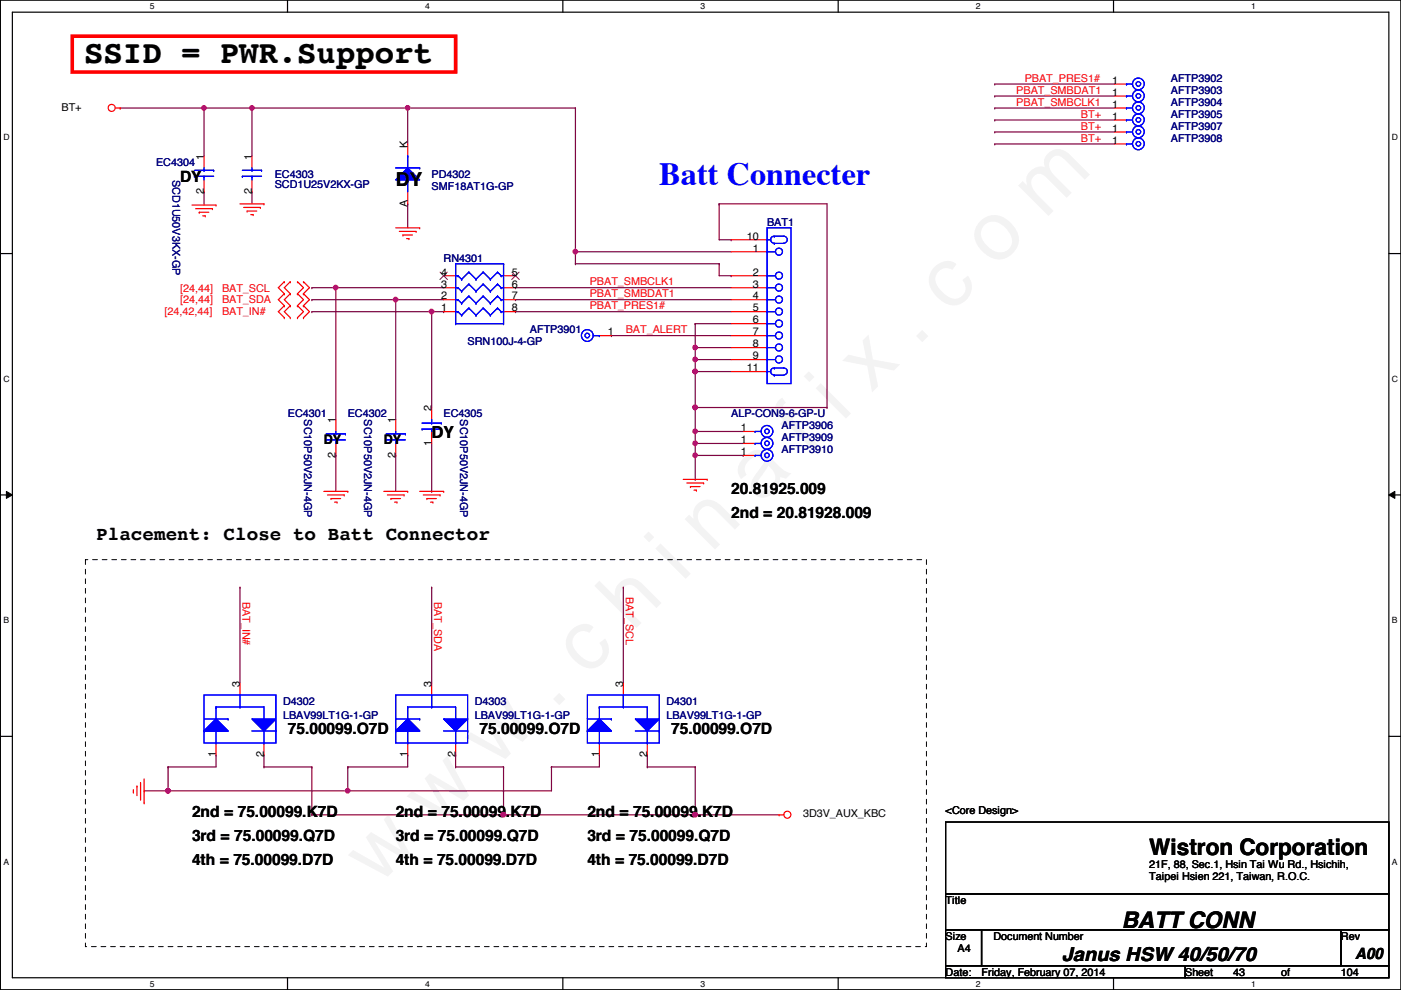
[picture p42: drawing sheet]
<svg xmlns="http://www.w3.org/2000/svg" width="297mm" height="210mm" viewBox="0 0 297 210" stroke-linecap="round" stroke-linejoin="round" font-family="sans-serif">
<defs><g id="words">
<text font-size="17.6" fill="#f0f" x="80.1" y="188" transform="rotate(-45 80.1 188)">w w w . c h i n a f i x . c o m</text>
<text font-size="6.9" x="17.9" y="13.3">SSID = PWR.Support</text>
<text font-size="6.9" fill="#00f" x="139.8" y="39.3">Batt Connecter</text>
<g font-size="4.8">
<text x="243.7" y="181.3">Wistron Corporation</text>
<text x="237.8" y="196.8">BATT CONN</text>
</g>
<g font-size="4.1">
<text x="83.9" y="39.4">DY</text>
<text x="91.5" y="92.8">DY</text>
<text x="20.4" y="114.5">Placement: Close to Batt Connector</text>
<text x="225.1" y="203.7">Janus HSW 40/50/70</text>
</g>
<g font-size="3.3">
<text x="38.2" y="38.7">DY</text>
<text x="155" y="104.7">20.81925.009</text>
<text x="155" y="109.8">2nd = 20.81928.009</text>
<text x="61" y="155.5">75.00099.O7D</text>
<text x="101.7" y="155.5">75.00099.O7D</text>
<text x="142.3" y="155.5">75.00099.O7D</text>
<text x="40.7" y="173.3">2nd = 75.00099.K7D</text>
<text x="83.9" y="173.3">2nd = 75.00099.K7D</text>
<text x="124.5" y="173.3">2nd = 75.00099.K7D</text>
<text x="40.7" y="178.4">3rd = 75.00099.Q7D</text>
<text x="83.9" y="178.4">3rd = 75.00099.Q7D</text>
<text x="124.5" y="178.4">3rd = 75.00099.Q7D</text>
<text x="40.7" y="183.5">4th = 75.00099.D7D</text>
<text x="83.9" y="183.5">4th = 75.00099.D7D</text>
<text x="124.5" y="183.5">4th = 75.00099.D7D</text>
<text x="287.4" y="203.2">A00</text>
</g>
<g font-size="2.8">
<text x="68.7" y="94.1">DY</text>
<text x="81.4" y="94.1">DY</text>
</g>
<g font-size="2.3" fill="#f00">
<text x="217.3" y="17.3">PBAT_PRES1#</text>
<text x="215.5" y="22.4">PBAT_SMBCLK1</text>
<text x="215.5" y="19.9">PBAT_SMBDAT1</text>
<text x="229.2" y="24.9">BT+</text>
<text x="229.2" y="27.5">BT+</text>
<text x="229.2" y="30">BT+</text>
<text x="38.2" y="64.3">[24,44]</text>
<text x="38.2" y="61.8">[24,44]</text>
<text x="47.1" y="64.3">BAT_SDA</text>
<text x="47.1" y="61.8">BAT_SCL</text>
<text x="125" y="60.5">PBAT_SMBCLK1</text>
<text x="125" y="65.6">PBAT_PRES1#</text>
<text x="125" y="63">PBAT_SMBDAT1</text>
<text x="34.9" y="66.9">[24,42,44]</text>
<text x="47.1" y="66.9">BAT_IN#</text>
<text x="132.7" y="70.7">BAT_ALERT</text>
<text x="51.4" y="127.6" transform="rotate(90 51.4 127.6)">BAT_IN#</text>
<text x="92" y="127.6" transform="rotate(90 92 127.6)">BAT_SDA</text>
<text x="132.7" y="126.5" transform="rotate(90 132.7 126.5)">BAT_SCL</text>
</g>
<g font-size="2.3">
<text x="235.8" y="17.8">1</text>
<text x="13" y="23.5">BT+</text>
<text x="235.8" y="20.3">1</text>
<text x="235.8" y="22.9">1</text>
<text x="235.8" y="25.4">1</text>
<text x="235.8" y="27.9">1</text>
<text x="43.2" y="33.8" transform="rotate(-90 43.2 33.8)">1</text>
<text x="53.4" y="33.8" transform="rotate(-90 53.4 33.8)">1</text>
<text x="86.4" y="31.3" transform="rotate(-90 86.4 31.3)">K</text>
<text x="235.8" y="30.5">1</text>
<text x="43.2" y="41.2" transform="rotate(-90 43.2 41.2)">2</text>
<text x="53.4" y="41.2" transform="rotate(-90 53.4 41.2)">2</text>
<text x="86.4" y="44" transform="rotate(-90 86.4 44)">A</text>
<text x="158.3" y="50.8">10</text>
<text x="159.6" y="53.3">1</text>
<text x="93.6" y="58.4">4</text>
<text x="108.5" y="58.4">5</text>
<text x="159.6" y="58.4">2</text>
<text x="93.6" y="63.5">2</text>
<text x="93.6" y="61">3</text>
<text x="108.5" y="61">6</text>
<text x="108.5" y="63.5">7</text>
<text x="159.6" y="61">3</text>
<text x="159.6" y="63.5">4</text>
<text x="93.6" y="66">1</text>
<text x="108.5" y="66">8</text>
<text x="128.9" y="71.1">1</text>
<text x="159.6" y="66">5</text>
<text x="159.6" y="68.6">6</text>
<text x="159.6" y="71.1">7</text>
<text x="159.6" y="73.7">8</text>
<text x="159.6" y="76.2">9</text>
<text x="158.3" y="78.7">11</text>
<text x="71.2" y="89.7" transform="rotate(-90 71.2 89.7)">1</text>
<text x="83.9" y="89.7" transform="rotate(-90 83.9 89.7)">1</text>
<text x="91.5" y="87.2" transform="rotate(-90 91.5 87.2)">2</text>
<text x="91.5" y="94.5" transform="rotate(-90 91.5 94.5)">1</text>
<text x="157.1" y="91.4">1</text>
<text x="157.1" y="94">1</text>
<text x="71.2" y="97.1" transform="rotate(-90 71.2 97.1)">2</text>
<text x="83.9" y="97.1" transform="rotate(-90 83.9 97.1)">2</text>
<text x="157.1" y="96.5">1</text>
<text x="50.8" y="145.6" transform="rotate(-90 50.8 145.6)">3</text>
<text x="91.5" y="145.6" transform="rotate(-90 91.5 145.6)">3</text>
<text x="132.1" y="145.6" transform="rotate(-90 132.1 145.6)">3</text>
<text x="45.8" y="160.6" transform="rotate(-90 45.8 160.6)">1</text>
<text x="55.9" y="160.6" transform="rotate(-90 55.9 160.6)">2</text>
<text x="86.4" y="160.6" transform="rotate(-90 86.4 160.6)">1</text>
<text x="96.6" y="160.6" transform="rotate(-90 96.6 160.6)">2</text>
<text x="127" y="160.6" transform="rotate(-90 127 160.6)">1</text>
<text x="137.2" y="160.6" transform="rotate(-90 137.2 160.6)">2</text>
<text x="170.3" y="173.3">3D3V_AUX_KBC</text>
<text x="200.5" y="172.6">&lt;Core Design&gt;</text>
<text x="243.7" y="184">21F, 88, Sec.1, Hsin Tai Wu Rd., Hsichih,</text>
<text x="200.5" y="191.6">Title</text>
<text x="243.7" y="186.6">Taipei Hsien 221, Taiwan, R.O.C.</text>
<text x="200.5" y="199.2">Size</text>
<text x="203" y="201.8">A4</text>
<text x="210.6" y="199.2">Document Number</text>
<text x="284.3" y="199.2">Rev</text>
<text x="200.5" y="206.8">Date:</text>
<text x="208.1" y="206.8">Friday, February 07, 2014</text>
<text x="251.3" y="206.8">Sheet</text>
<text x="261.4" y="206.8">43</text>
<text x="271.6" y="206.8">of</text>
<text x="284.3" y="206.8">104</text>
</g>
<g font-size="2.3" fill="#000080">
<text x="248.2" y="17.4">AFTP3902</text>
<text x="248.2" y="19.9">AFTP3903</text>
<text x="248.2" y="22.4">AFTP3904</text>
<text x="248.2" y="25">AFTP3905</text>
<text x="248.2" y="27.5">AFTP3907</text>
<text x="33.1" y="35.1">EC4304</text>
<text x="248.2" y="30.1">AFTP3908</text>
<text x="36.6" y="38.1" transform="rotate(90 36.6 38.1)">SCD1U50V3KX-GP</text>
<text x="58.2" y="37.7">EC4303</text>
<text x="58.2" y="40">SCD1U25V2KX-GP</text>
<text x="91.5" y="37.7">PD4302</text>
<text x="91.5" y="40.2">SMF18AT1G-GP</text>
<text x="162.6" y="47.8">BAT1</text>
<text x="94.1" y="55.5">RN4301</text>
<text x="112.3" y="70.7">AFTP3901</text>
<text x="99.1" y="73.2">SRN100J-4-GP</text>
<text x="61" y="88.5">EC4301</text>
<text x="64.5" y="88.9" transform="rotate(90 64.5 88.9)">SC10P50V2JN-4GP</text>
<text x="73.7" y="88.5">EC4302</text>
<text x="77.2" y="88.9" transform="rotate(90 77.2 88.9)">SC10P50V2JN-4GP</text>
<text x="94.1" y="88.5">EC4305</text>
<text x="97.5" y="88.9" transform="rotate(90 97.5 88.9)">SC10P50V2JN-4GP</text>
<text x="155" y="88.5">ALP-CON9-6-GP-U</text>
<text x="165.7" y="91">AFTP3906</text>
<text x="165.7" y="93.6">AFTP3909</text>
<text x="165.7" y="96.1">AFTP3910</text>
<text x="60" y="149.4">D4302</text>
<text x="100.7" y="149.4">D4303</text>
<text x="141.3" y="149.4">D4301</text>
<text x="60" y="152.5">LBAV99LT1G-1-GP</text>
<text x="100.7" y="152.5">LBAV99LT1G-1-GP</text>
<text x="141.3" y="152.5">LBAV99LT1G-1-GP</text>
</g>
<g font-size="1.8">
<text x="31.8" y="1.9">5</text>
<text x="90.1" y="1.9">4</text>
<text x="148.5" y="1.9">3</text>
<text x="206.9" y="1.9">2</text>
<text x="265.3" y="1.9">1</text>
<text x=".7" y="29.8">D</text>
<text x="295.1" y="29.8">D</text>
<text x=".7" y="80.9">C</text>
<text x="295.1" y="80.9">C</text>
<text x=".7" y="132.1">B</text>
<text x="295.1" y="132.1">B</text>
<text x=".7" y="183.3">A</text>
<text x="295.1" y="183.3">A</text>
<text x="31.8" y="209.2">5</text>
<text x="90.1" y="209.2">4</text>
<text x="148.5" y="209.2">3</text>
<text x="206.9" y="209.2">2</text>
<text x="265.3" y="209.2">1</text>
</g>
</g></defs>
<path d="M.1 0h296.9v209.8h-296.9zM2.6 2.6h291.9v204.7h-291.9z" fill="none" stroke="#000" stroke-width=".25"/>
<g fill="#fff">
<path d="M31.8 .3h1v2h-1z"/>
<path d="M31.8 207.6h1v1.9h-1z"/>
</g>
<path d="M61 0v2.6M61 207.3v2.5" fill="none" stroke="#000" stroke-width=".25"/>
<g fill="#fff">
<path d="M90.1 .3h1v2h-1z"/>
<path d="M90.1 207.6h1v1.9h-1z"/>
</g>
<path d="M119.3 0v2.6M119.3 207.3v2.5" fill="none" stroke="#000" stroke-width=".25"/>
<g fill="#fff">
<path d="M148.5 .3h1v2h-1z"/>
<path d="M148.5 207.6h1v1.9h-1z"/>
</g>
<path d="M177.7 0v2.6M177.7 207.3v2.5" fill="none" stroke="#000" stroke-width=".25"/>
<g fill="#fff">
<path d="M206.9 .3h1v2h-1z"/>
<path d="M206.9 207.6h1v1.9h-1z"/>
</g>
<path d="M236.1 0v2.6M236.1 207.3v2.5" fill="none" stroke="#000" stroke-width=".25"/>
<g fill="#fff">
<path d="M265.3 .3h.9v2h-.9z"/>
<path d="M265.3 207.6h.9v1.9h-.9z"/>
<path d="M.7 28.2h1.3v1.9h-1.3z"/>
<path d="M295.1 28.2h1.3v1.9h-1.3z"/>
<path d="M.7 79.3h1.3v2h-1.3z"/>
<path d="M295.1 79.3h1.3v2h-1.3z"/>
</g>
<path d="M.1 53.8h2.5M294.5 53.8h2.5" fill="none" stroke="#000" stroke-width=".25"/>
<g fill="#fff">
<path d="M.7 130.5h1.2v2h-1.2z"/>
<path d="M295.1 130.5h1.2v2h-1.2z"/>
</g>
<path d="M.1 104.9h2.5M294.5 104.9h2.5" fill="none" stroke="#000" stroke-width=".25"/>
<path d="M1.4 104.2l1.2 .7-1.2 .8zM294.5 104.9l1.2-.7v1.5z" fill="#000"/>
<path d="M1.4 104.2l1.2 .7-1.2 .8zM294.5 104.9l1.2-.7v1.5z" fill="none" stroke="#000" stroke-width=".21"/>
<g fill="#fff">
<path d="M.7 181.7h1.2v2h-1.2z"/>
<path d="M295.1 181.7h1.2v2h-1.2z"/>
</g>
<path d="M.1 156.1h2.5M294.5 156.1h2.5" fill="none" stroke="#000" stroke-width=".25"/>
<path d="M50.9 124.5h.1M50.9 124.5v20.3M35.6 162.6h.1M35.6 167.7h.1M35.6 162.6v5.1M35.6 167.7h38.1M66.1 172.8h.1M66.1 162.6h.1M66.1 172.8h40.7M66.1 162.6v10.2" fill="none" stroke="#800040" stroke-width=".25"/>
<circle cx="35.6" cy="167.7" r=".49" fill="#f0f"/>
<circle cx="35.6" cy="167.7" r=".49" fill="none" stroke="#f0f" stroke-width=".25"/>
<path d="M30.6 167.7h.1M30.6 167.7h5M106.8 172.8h40.6" fill="none" stroke="#800040" stroke-width=".25"/>
<circle cx="35.6" cy="167.7" r=".49" fill="#f0f"/>
<circle cx="35.6" cy="167.7" r=".49" fill="none" stroke="#f0f" stroke-width=".25"/>
<g fill="none" stroke="#800040" stroke-width=".25">
<path d="M43.3 22.9h.1M43.3 22.9h78.7M53.4 22.9h.1M53.4 22.9v10.2M86.4 22.9h.1M122 22.9h.1M122 22.9v30.5M43.3 40.7h.1M43.3 40.7v2.8M53.4 40.7h.1M53.4 40.7v2.5M122 55.9h30.5"/>
<path d="M66.1 66.1h.1M66.1 61h.1M66.1 63.5h.1M66.1 61h5.1M66.1 66.1h25.4M66.1 63.5h17.8M109.3 61h45.7M109.3 66.1h45.7M109.3 63.5h45.7M35.6 162.6h.1M35.6 162.6h10.2M56 162.6h.1"/>
<path d="M56 162.6h10.1M73.7 167.7h43.2"/>
</g>
<circle cx="86.4" cy="22.9" r=".49" fill="#f0f"/>
<circle cx="86.4" cy="22.9" r=".49" fill="none" stroke="#f0f" stroke-width=".25"/>
<circle cx="53.4" cy="22.9" r=".49" fill="#f0f"/>
<circle cx="53.4" cy="22.9" r=".49" fill="none" stroke="#f0f" stroke-width=".25"/>
<path d="M43.3 22.9h.1M43.3 22.9v10.2M175.3 43.2v43.2" fill="none" stroke="#800040" stroke-width=".25"/>
<circle cx="43.2" cy="22.9" r=".49" fill="#f0f"/>
<circle cx="43.2" cy="22.9" r=".49" fill="none" stroke="#f0f" stroke-width=".25"/>
<g fill="none" stroke="#800040" stroke-width=".25">
<path d="M210.9 17.8h.1M210.9 17.8h25.4M25.5 22.9h.1M25.5 22.9h17.8M86.4 22.9h.1M86.4 22.9v7.6M210.9 22.9h.1M210.9 20.4h.1M210.9 22.9h25.4M210.9 20.4h25.4M122 53.4h33M45.8 160.1h.1"/>
<path d="M45.8 160.1v2.5M56 160.1h.1M56 160.1v2.5"/>
</g>
<g fill="none" stroke="#f00" stroke-width=".25">
<path d="M24.5 22.9h1M25.5 22.9h.1M40.7 43.5h5.1M41.5 44.2h3.5M42.2 45h.1M42.2 45h2.1M43 45.8h.5M43.5 45.8h.1M45 44.2h.1M45.8 43.5h.1M50.9 43.2h5.1M51.6 44h3.6"/>
<path d="M52.4 44.7h.1M52.4 44.7h2M53.2 45.5h.5M53.7 45.5h.1M55.2 44h.1M56 43.2h.1M60.3 59.7h.1M60.3 59.7l-1.3 1.3 1.3 1.3M61.5 59.7h.1M61.5 59.7l-1.2 1.3 1.2 1.3M63.1 59.7h.1M63.1 59.7l1.2 1.3-1.2 1.3"/>
<path d="M64.3 59.7h.1M64.3 59.7l1.3 1.3-1.3 1.3M60.3 67.4h.1M60.3 64.8h.1M60.3 62.3h.1M60.3 64.8l-1.3 1.3 1.3 1.3M60.3 62.3l-1.3 1.2 1.3 1.3M61.5 67.4h.1M61.5 64.8h.1M61.5 62.3h.1M61.5 64.8l-1.2 1.3 1.2 1.3M61.5 62.3l-1.2 1.2 1.2 1.3"/>
<path d="M63.1 64.8h.1M63.1 67.4h.1M63.1 62.3h.1M63.1 64.8l1.2 1.3-1.2 1.3M63.1 62.3l1.2 1.2-1.2 1.3M64.3 67.4h.1M64.3 64.8h.1M64.3 62.3h.1M64.3 64.8l1.3 1.3-1.3 1.3M64.3 62.3l1.3 1.2-1.3 1.3M45.8 157.5v2.6M50.9 144.8v2.6"/>
<path d="M56 157.5v2.6M28.3 167.9h.1M28.3 167.4v.5M29 166.7h.1M29 166.7v2M29.8 169.5h.1M29.8 165.9v3.6M30.6 170.2h.1M30.6 165.1v5.1"/>
<circle cx="23.7" cy="22.9" r=".75"/>
</g>
<path d="M200.5 174.3h94v15.2h-94zM200.5 189.5h94v7.6h-94zM200.5 197.1h7.6v7.7h-7.6zM208.1 197.1h76.2v7.7h-76.2zM284.3 197.1h10.2v7.7h-10.2zM200.5 204.8h50.8v2.5h-50.8zM251.3 204.8h43.2v2.5h-43.2z" fill="none" stroke="#000" stroke-width=".25"/>
<path d="M15.3 7.7h81.3v7.6h-81.3z" fill="none" stroke="#f00" stroke-width=".76"/>
<path d="M18.1 118.7h178.3v82h-178.3z" fill="none" stroke="#000" stroke-width=".21" stroke-dasharray="1 1 1 1 1 1 1 1"/>
<path d="M53.4 152.4h5.1l-2.5 2.6z" fill="#00f"/>
<path d="M53.4 152.4h5.1l-2.5 2.6z" fill="none" stroke="#00f" stroke-width=".25"/>
<path d="M45.8 152.4l2.5 2.6h-5z" fill="#00f"/>
<path d="M43.3 155l2.5-2.6 2.5 2.6z" fill="none" stroke="#00f" stroke-width=".25"/>
<path d="M45.8 152.4l2.5 2.6h-5z" fill="#00f"/>
<g fill="none" stroke="#00f" stroke-width=".25">
<path d="M43.3 155l2.5-2.6 2.5 2.6zM43.3 147.4h15.2v10.1h-15.2zM43.3 155h.1M43.3 155h5M43.3 152.4h5M45.8 157.5h.1M45.8 152.4h.1M45.8 149.9h.1M45.8 149.9h10.2v2.5M45.8 149.9v2.5M45.8 155v2.5M48.3 152.4h.1"/>
<path d="M50.9 149.9h.1M50.9 147.4v2.5M53.4 155h5.1M56 152.4h.1M56 157.5h.1M56 155v2.5M58.5 155h.1"/>
</g>
<path d="M53.4 152.4h5.1l-2.5 2.6z" fill="#00f"/>
<path d="M53.4 152.4h5.1l-2.5 2.6z" fill="none" stroke="#00f" stroke-width=".25"/>
<path d="M45.8 152.4l2.5 2.6h-5z" fill="#00f"/>
<path d="M43.3 155l2.5-2.6 2.5 2.6z" fill="none" stroke="#00f" stroke-width=".25"/>
<path d="M45.8 152.4l2.5 2.6h-5z" fill="#00f"/>
<g fill="none" stroke="#00f" stroke-width=".25">
<path d="M238.8 17.8h.1M238.8 17.8h1.3M41.2 37.4h.1M41.2 36.1h4.1M41.2 37.4h4.1M43.3 36.1h.1M43.3 37.4h.1M43.3 35.6v.5M43.3 37.4v.7M45.3 36.1h.1M51.4 37.4h.1M51.4 36.1h4.1"/>
<path d="M51.4 37.4h4.1M53.4 36.1h.1M53.4 37.4h.1M53.4 35.6v.5M53.4 37.4v.7M55.5 36.1h.1M238.8 30.5h.1M238.8 20.4h.1M238.8 25.4h.1M238.8 22.9h.1M238.8 28h.1M238.8 30.5h1.3"/>
<path d="M238.8 20.4h1.3M238.8 25.4h1.3M238.8 22.9h1.3M238.8 28h1.3M162.6 48.3h5.1v33h-5.1zM43.3 155l2.5-2.6 2.5 2.6zM43.3 147.4h15.2v10.1h-15.2zM43.3 155h.1M43.3 155h5M43.3 152.4h5M45.8 157.5h.1M45.8 152.4h.1"/>
<path d="M45.8 149.9h.1M45.8 149.9h10.2v2.5M45.8 149.9v2.5M45.8 155v2.5M48.3 152.4h.1M50.9 149.9h.1M50.9 147.4v2.5M53.4 155h5.1M56 152.4h.1M56 157.5h.1M56 155v2.5M58.5 155h.1"/>
<circle cx="241.4" cy="17.8" r=".49"/>
<circle cx="241.4" cy="17.8" r="1.25"/>
<circle cx="241.4" cy="22.9" r=".49"/>
<circle cx="241.4" cy="28" r=".49"/>
<circle cx="241.4" cy="30.5" r=".49"/>
<circle cx="241.4" cy="25.4" r=".49"/>
<circle cx="241.4" cy="20.3" r=".49"/>
<circle cx="241.4" cy="20.3" r="1.25"/>
<circle cx="241.4" cy="22.9" r="1.25"/>
<circle cx="241.4" cy="28" r="1.25"/>
<circle cx="241.4" cy="30.5" r="1.25"/>
<circle cx="241.4" cy="25.4" r="1.25"/>
</g>
<path d="M236.3 17.8h2.5M43.3 33.1v2.5M43.3 38.1v2.6M53.4 33.1v2.5M53.4 38.1v2.6M236.3 30.5h2.5M236.3 20.4h2.5M236.3 25.4h2.5M236.3 22.9h2.5M236.3 28h2.5" fill="none" stroke="#f00" stroke-width=".25"/>
<circle cx="35.6" cy="167.7" r=".49" fill="#f0f"/>
<circle cx="35.6" cy="167.7" r=".49" fill="none" stroke="#f0f" stroke-width=".25"/>
<circle cx="35.6" cy="167.7" r=".49" fill="#f0f"/>
<circle cx="35.6" cy="167.7" r=".49" fill="none" stroke="#f0f" stroke-width=".25"/>
<circle cx="86.4" cy="22.9" r=".49" fill="#f0f"/>
<circle cx="86.4" cy="22.9" r=".49" fill="none" stroke="#f0f" stroke-width=".25"/>
<circle cx="53.4" cy="22.9" r=".49" fill="#f0f"/>
<circle cx="53.4" cy="22.9" r=".49" fill="none" stroke="#f0f" stroke-width=".25"/>
<circle cx="43.2" cy="22.9" r=".49" fill="#f0f"/>
<circle cx="43.2" cy="22.9" r=".49" fill="none" stroke="#f0f" stroke-width=".25"/>
<use href="#words"/>
</svg>
